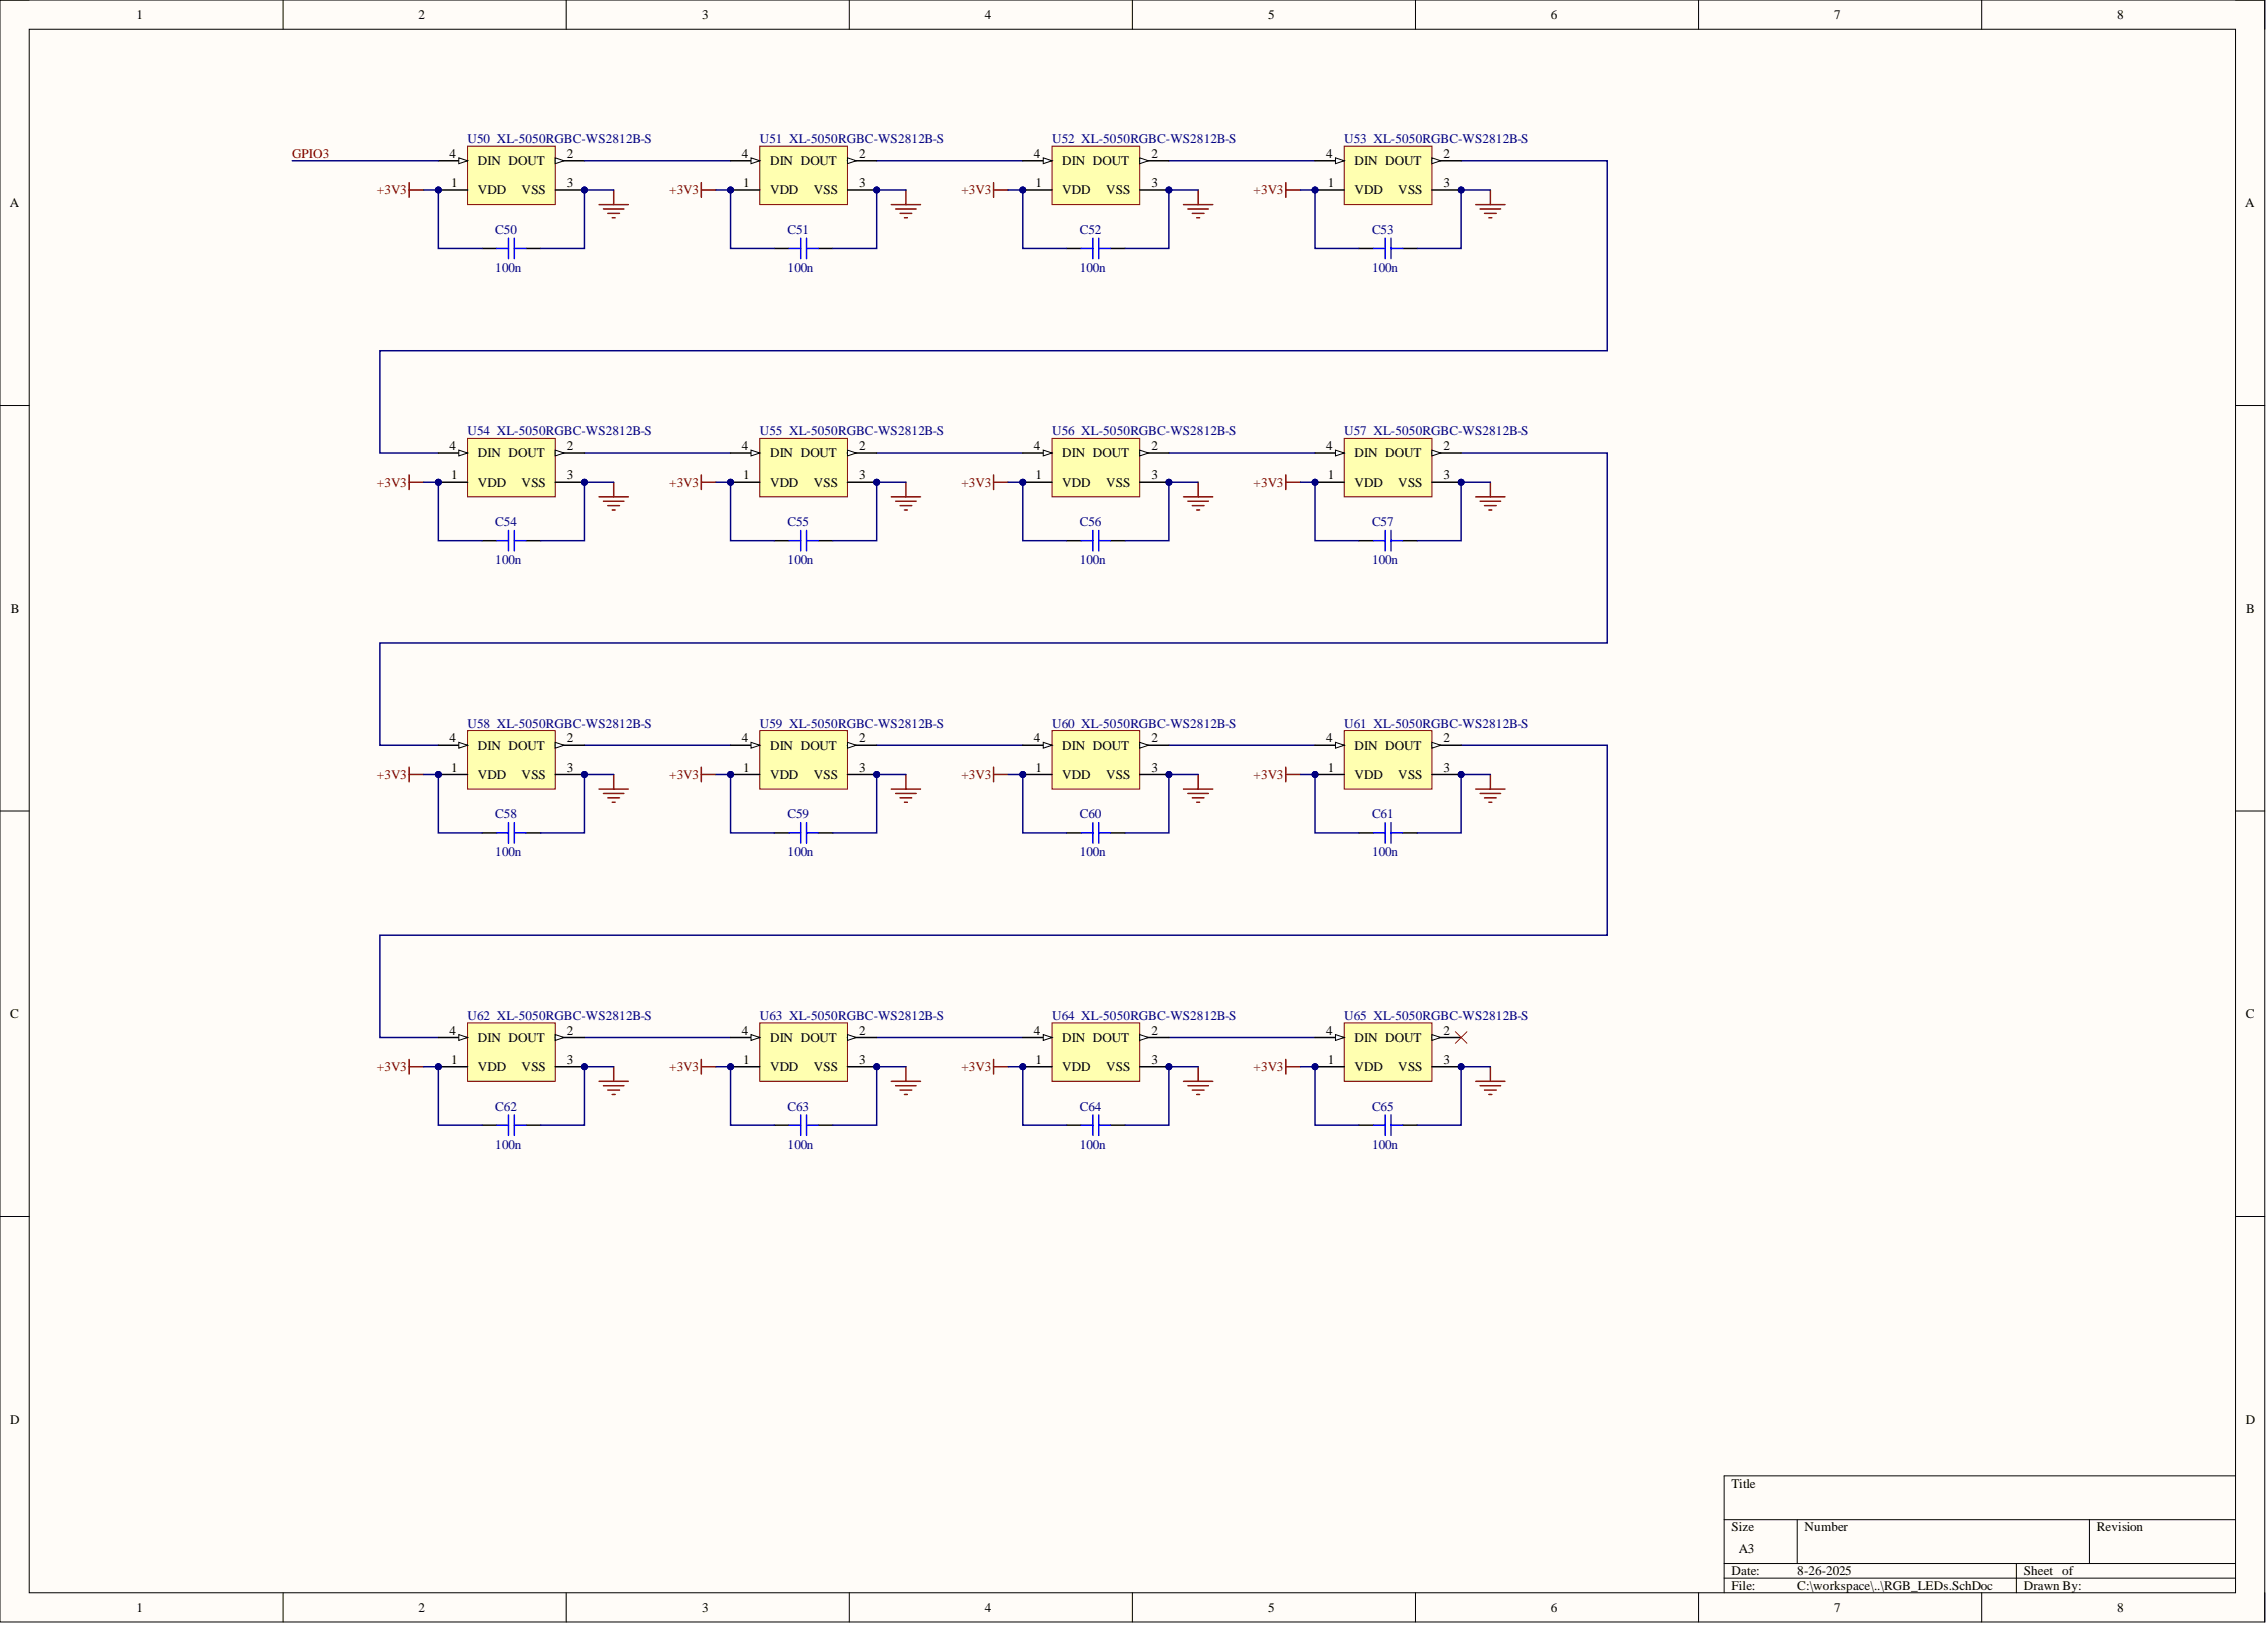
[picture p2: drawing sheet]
<svg xmlns="http://www.w3.org/2000/svg" width="393mm" height="282mm" viewBox="0 0 393 282" stroke-linecap="round" stroke-linejoin="round" font-family="sans-serif">
<defs><g id="words">
<g font-size="2.3">
<text x="23.7" y="3.3">1</text>
<text x="72.6" y="3.3">2</text>
<text x="121.9" y="3.3">3</text>
<text x="170.9" y="3.3">4</text>
<text x="220.1" y="3.3">5</text>
<text x="269.1" y="3.3">6</text>
<text x="318.3" y="3.3">7</text>
<text x="367.4" y="3.3">8</text>
<text x="78" y="27.4">4</text>
<text x="82.9" y="28.6">DIN DOUT</text>
<text x="98.4" y="27.4">2</text>
<text x="128.7" y="27.4">4</text>
<text x="133.6" y="28.6">DIN DOUT</text>
<text x="149.1" y="27.4">2</text>
<text x="179.4" y="27.4">4</text>
<text x="184.3" y="28.6">DIN DOUT</text>
<text x="199.8" y="27.4">2</text>
<text x="230.1" y="27.4">4</text>
<text x="235" y="28.6">DIN DOUT</text>
<text x="250.5" y="27.4">2</text>
<text x="1.7" y="35.9">A</text>
<text x="78.3" y="32.4">1</text>
<text x="82.9" y="33.7">VDD</text>
<text x="90.5" y="33.7">VSS</text>
<text x="98.4" y="32.4">3</text>
<text x="129" y="32.4">1</text>
<text x="133.6" y="33.7">VDD</text>
<text x="141.2" y="33.7">VSS</text>
<text x="149.1" y="32.4">3</text>
<text x="179.7" y="32.4">1</text>
<text x="184.3" y="33.7">VDD</text>
<text x="191.9" y="33.7">VSS</text>
<text x="199.8" y="32.4">3</text>
<text x="230.4" y="32.4">1</text>
<text x="235" y="33.7">VDD</text>
<text x="242.6" y="33.7">VSS</text>
<text x="250.5" y="32.4">3</text>
<text x="389.6" y="35.9">A</text>
<text x="78" y="78.1">4</text>
<text x="78.3" y="83.1">1</text>
<text x="82.9" y="79.3">DIN DOUT</text>
<text x="98.4" y="78.1">2</text>
<text x="98.4" y="83.1">3</text>
<text x="128.7" y="78.1">4</text>
<text x="129" y="83.1">1</text>
<text x="133.6" y="79.3">DIN DOUT</text>
<text x="149.1" y="78.1">2</text>
<text x="149.1" y="83.1">3</text>
<text x="179.4" y="78.1">4</text>
<text x="179.7" y="83.1">1</text>
<text x="184.3" y="79.3">DIN DOUT</text>
<text x="199.8" y="78.1">2</text>
<text x="199.8" y="83.1">3</text>
<text x="230.1" y="78.1">4</text>
<text x="230.4" y="83.1">1</text>
<text x="235" y="79.3">DIN DOUT</text>
<text x="250.5" y="78.1">2</text>
<text x="250.5" y="83.1">3</text>
<text x="82.9" y="84.4">VDD</text>
<text x="90.5" y="84.4">VSS</text>
<text x="133.6" y="84.4">VDD</text>
<text x="141.2" y="84.4">VSS</text>
<text x="184.3" y="84.4">VDD</text>
<text x="191.9" y="84.4">VSS</text>
<text x="235" y="84.4">VDD</text>
<text x="242.6" y="84.4">VSS</text>
<text x="1.9" y="106.3">B</text>
<text x="389.7" y="106.3">B</text>
<text x="78" y="128.8">4</text>
<text x="82.9" y="130">DIN DOUT</text>
<text x="98.4" y="128.8">2</text>
<text x="128.7" y="128.8">4</text>
<text x="133.6" y="130">DIN DOUT</text>
<text x="149.1" y="128.8">2</text>
<text x="179.4" y="128.8">4</text>
<text x="184.3" y="130">DIN DOUT</text>
<text x="199.8" y="128.8">2</text>
<text x="230.1" y="128.8">4</text>
<text x="235" y="130">DIN DOUT</text>
<text x="250.5" y="128.8">2</text>
<text x="78.3" y="133.8">1</text>
<text x="82.9" y="135.1">VDD</text>
<text x="90.5" y="135.1">VSS</text>
<text x="98.4" y="133.8">3</text>
<text x="129" y="133.8">1</text>
<text x="133.6" y="135.1">VDD</text>
<text x="141.2" y="135.1">VSS</text>
<text x="149.1" y="133.8">3</text>
<text x="179.7" y="133.8">1</text>
<text x="184.3" y="135.1">VDD</text>
<text x="191.9" y="135.1">VSS</text>
<text x="199.8" y="133.8">3</text>
<text x="230.4" y="133.8">1</text>
<text x="235" y="135.1">VDD</text>
<text x="242.6" y="135.1">VSS</text>
<text x="250.5" y="133.8">3</text>
<text x="1.8" y="176.6">C</text>
<text x="78" y="179.5">4</text>
<text x="98.4" y="179.5">2</text>
<text x="128.7" y="179.5">4</text>
<text x="149.1" y="179.5">2</text>
<text x="179.4" y="179.5">4</text>
<text x="199.8" y="179.5">2</text>
<text x="230.1" y="179.5">4</text>
<text x="250.5" y="179.5">2</text>
<text x="389.7" y="176.6">C</text>
<text x="78.3" y="184.5">1</text>
<text x="82.9" y="185.8">VDD</text>
<text x="82.9" y="180.7">DIN DOUT</text>
<text x="90.5" y="185.8">VSS</text>
<text x="98.4" y="184.5">3</text>
<text x="129" y="184.5">1</text>
<text x="133.6" y="185.8">VDD</text>
<text x="133.6" y="180.7">DIN DOUT</text>
<text x="141.2" y="185.8">VSS</text>
<text x="149.1" y="184.5">3</text>
<text x="179.7" y="184.5">1</text>
<text x="184.3" y="185.8">VDD</text>
<text x="184.3" y="180.7">DIN DOUT</text>
<text x="191.9" y="185.8">VSS</text>
<text x="199.8" y="184.5">3</text>
<text x="230.4" y="184.5">1</text>
<text x="235" y="185.8">VDD</text>
<text x="235" y="180.7">DIN DOUT</text>
<text x="242.6" y="185.8">VSS</text>
<text x="250.5" y="184.5">3</text>
<text x="1.8" y="247">D</text>
<text x="389.7" y="247">D</text>
<text x="300.4" y="258">Title</text>
<text x="300.4" y="265.6">Size</text>
<text x="301.7" y="269.4">A3</text>
<text x="313.1" y="265.6">Number</text>
<text x="363.8" y="265.6">Revision</text>
<text x="300.4" y="273.2">Date:</text>
<text x="300.4" y="275.8">File:</text>
<text x="311.8" y="273.2">8-26-2025</text>
<text x="311.8" y="275.8">C:\workspace\..\RGB_LEDs.SchDoc</text>
<text x="351.1" y="273.2">Sheet of</text>
<text x="351.1" y="275.8">Drawn By:</text>
<text x="23.7" y="279.6">1</text>
<text x="72.6" y="279.6">2</text>
<text x="121.9" y="279.6">3</text>
<text x="170.9" y="279.6">4</text>
<text x="220.1" y="279.6">5</text>
<text x="269.1" y="279.6">6</text>
<text x="318.3" y="279.6">7</text>
<text x="367.4" y="279.6">8</text>
</g>
<g font-size="2.3" fill="#800000">
<text x="50.7" y="27.4">GPIO3</text>
<text x="65.4" y="33.7">+3V3</text>
<text x="116.1" y="33.7">+3V3</text>
<text x="166.8" y="33.7">+3V3</text>
<text x="217.5" y="33.7">+3V3</text>
<text x="65.4" y="84.4">+3V3</text>
<text x="116.1" y="84.4">+3V3</text>
<text x="166.8" y="84.4">+3V3</text>
<text x="217.5" y="84.4">+3V3</text>
<text x="65.4" y="135.1">+3V3</text>
<text x="116.1" y="135.1">+3V3</text>
<text x="166.8" y="135.1">+3V3</text>
<text x="217.5" y="135.1">+3V3</text>
<text x="65.4" y="185.8">+3V3</text>
<text x="116.1" y="185.8">+3V3</text>
<text x="166.8" y="185.8">+3V3</text>
<text x="217.5" y="185.8">+3V3</text>
</g>
<g font-size="2.3" fill="#000080">
<text x="81.1" y="24.8">U50 XL-5050RGBC-WS2812B-S</text>
<text x="131.8" y="24.8">U51 XL-5050RGBC-WS2812B-S</text>
<text x="182.5" y="24.8">U52 XL-5050RGBC-WS2812B-S</text>
<text x="233.2" y="24.8">U53 XL-5050RGBC-WS2812B-S</text>
<text x="85.9" y="40.6">C50</text>
<text x="136.6" y="40.6">C51</text>
<text x="187.4" y="40.6">C52</text>
<text x="238.1" y="40.6">C53</text>
<text x="85.9" y="47.1">100n</text>
<text x="136.6" y="47.1">100n</text>
<text x="187.4" y="47.1">100n</text>
<text x="238.1" y="47.1">100n</text>
<text x="81.1" y="75.5">U54 XL-5050RGBC-WS2812B-S</text>
<text x="131.8" y="75.5">U55 XL-5050RGBC-WS2812B-S</text>
<text x="182.5" y="75.5">U56 XL-5050RGBC-WS2812B-S</text>
<text x="233.2" y="75.5">U57 XL-5050RGBC-WS2812B-S</text>
<text x="85.9" y="91.3">C54</text>
<text x="136.6" y="91.3">C55</text>
<text x="187.4" y="91.3">C56</text>
<text x="238.1" y="91.3">C57</text>
<text x="85.9" y="97.8">100n</text>
<text x="136.6" y="97.8">100n</text>
<text x="187.4" y="97.8">100n</text>
<text x="238.1" y="97.8">100n</text>
<text x="81.1" y="126.2">U58 XL-5050RGBC-WS2812B-S</text>
<text x="131.8" y="126.2">U59 XL-5050RGBC-WS2812B-S</text>
<text x="182.5" y="126.2">U60 XL-5050RGBC-WS2812B-S</text>
<text x="233.2" y="126.2">U61 XL-5050RGBC-WS2812B-S</text>
<text x="85.9" y="141.9">C58</text>
<text x="136.6" y="141.9">C59</text>
<text x="187.4" y="141.9">C60</text>
<text x="238.1" y="141.9">C61</text>
<text x="85.9" y="148.5">100n</text>
<text x="136.6" y="148.5">100n</text>
<text x="187.4" y="148.5">100n</text>
<text x="238.1" y="148.5">100n</text>
<text x="81.1" y="176.9">U62 XL-5050RGBC-WS2812B-S</text>
<text x="131.8" y="176.9">U63 XL-5050RGBC-WS2812B-S</text>
<text x="182.5" y="176.9">U64 XL-5050RGBC-WS2812B-S</text>
<text x="233.2" y="176.9">U65 XL-5050RGBC-WS2812B-S</text>
<text x="85.9" y="192.6">C62</text>
<text x="136.6" y="192.6">C63</text>
<text x="187.4" y="192.6">C64</text>
<text x="238.1" y="192.6">C65</text>
<text x="85.9" y="199.2">100n</text>
<text x="136.6" y="199.2">100n</text>
<text x="187.4" y="199.2">100n</text>
<text x="238.1" y="199.2">100n</text>
</g>
</g></defs>
<path d="M0 0h393v281.3h-393z" fill-rule="evenodd" fill="#fffcf8"/>
<path d="M0 0h393v281.3h-393z" fill="none" stroke="#000" stroke-width=".17"/>
<path d="M5.1 5.1h382.8v271.2h-382.8z" fill-rule="evenodd" fill="#fffcf8"/>
<g fill="none" stroke="#000" stroke-width=".17">
<path d="M0 0h5.1M5.1 5.1h382.8v271.2h-382.8zM49.1 0v5.1M98.2 0v5.1M147.4 0v5.1M196.5 0v5.1M245.6 0v5.1M294.7 0v5.1M343.8 0v5.1M387.9 0h5.1v5.1M0 70.3h5.1M387.9 70.3h5.1"/>
<path d="M0 140.7h5.1M387.9 140.7h5.1M0 211h5.1M387.9 211h5.1M387.9 256h-88.7v20.3M49.1 276.3v5M98.2 276.3v5M147.4 276.3v5M196.5 276.3v5M245.6 276.3v5M294.7 276.3v5M299.2 263.6h88.7"/>
<path d="M299.2 271.2h88.7M299.2 273.7h88.7M311.8 263.6v7.6M343.8 276.3v5M349.9 271.2v5.1M362.5 263.6v7.6M393 276.3v5"/>
</g>
<g fill="none" stroke="#800000" stroke-width=".25">
<path d="M71 31.7v2.5M71 33h2.5M103.9 35.5h5.1M104.7 36.3h3.6M105.5 37h2M106.2 37.8h.5M106.5 33v2.5M121.7 31.7v2.5M121.7 33h2.5M154.6 35.5h5.1M155.4 36.3h3.6M156.2 37h2"/>
<path d="M156.9 37.8h.5M157.2 33v2.5M172.4 31.7v2.5M172.4 33h2.5M205.4 35.5h5M206.1 36.3h3.6M206.9 37h2M207.6 37.8h.5M207.9 33v2.5M223.1 31.7v2.5M223.1 33h2.5M256.1 35.5h5"/>
<path d="M256.8 36.3h3.6M257.6 37h2M258.3 37.8h.5M258.6 33v2.5M71 83.6h2.5M71 82.4v2.5M103.9 86.2h5.1M104.7 86.9h3.6M105.5 87.7h2M106.2 88.5h.5M106.5 83.6v2.6M121.7 83.6h2.5"/>
<path d="M121.7 82.4v2.5M154.6 86.2h5.1M155.4 86.9h3.6M156.2 87.7h2M156.9 88.5h.5M157.2 83.6v2.6M172.4 83.6h2.5M172.4 82.4v2.5M205.4 86.2h5M206.1 86.9h3.6M206.9 87.7h2M207.6 88.5h.5"/>
<path d="M207.9 83.6v2.6M223.1 82.4v2.5M223.1 83.6h2.5M256.1 86.2h5M256.8 86.9h3.6M257.6 87.7h2M258.3 88.5h.5M258.6 83.6v2.6M71 133.1v2.5M71 134.3h2.5M103.9 136.9h5.1M104.7 137.6h3.6"/>
<path d="M105.5 138.4h2M106.2 139.2h.5M106.5 134.3v2.6M121.7 133.1v2.5M121.7 134.3h2.5M154.6 136.9h5.1M155.4 137.6h3.6M156.2 138.4h2M156.9 139.2h.5M157.2 134.3v2.6M172.4 133.1v2.5M172.4 134.3h2.5"/>
<path d="M205.4 136.9h5M206.1 137.6h3.6M206.9 138.4h2M207.6 139.2h.5M207.9 134.3v2.6M223.1 133.1v2.5M223.1 134.3h2.5M256.1 136.9h5M256.8 137.6h3.6M257.6 138.4h2M258.3 139.2h.5M258.6 134.3v2.6"/>
<path d="M71 183.8v2.5M71 185h2.5M103.9 187.6h5.1M104.7 188.3h3.6M105.5 189.1h2M106.2 189.8h.5M106.5 185v2.6M121.7 183.8v2.5M121.7 185h2.5M154.6 187.6h5.1M155.4 188.3h3.6M156.2 189.1h2"/>
<path d="M156.9 189.8h.5M157.2 185v2.6M172.4 183.8v2.5M172.4 185h2.5M205.4 187.6h5M206.1 188.3h3.6M206.9 189.1h2M207.6 189.8h.5M207.9 185v2.6M223.1 183.8v2.5M223.1 185h2.5M256.1 187.6h5"/>
<path d="M256.8 188.3h3.6M257.6 189.1h2M258.3 189.8h.5M258.6 185v2.6"/>
</g>
<g fill="none" stroke="#000" stroke-width=".25">
<path d="M83.7 43.1h2.5M91.3 43.1h2.5M134.4 43.1h2.5M142 43.1h2.5M185.1 43.1h2.5M192.7 43.1h2.5M235.8 43.1h2.5M243.4 43.1h2.5M83.7 93.8h2.5M91.3 93.8h2.5M134.4 93.8h2.5M142 93.8h2.5"/>
<path d="M185.1 93.8h2.5M192.7 93.8h2.5M235.8 93.8h2.5M243.4 93.8h2.5M83.7 144.5h2.5M91.3 144.5h2.5M134.4 144.5h2.5M142 144.5h2.5M185.1 144.5h2.5M192.7 144.5h2.5M235.8 144.5h2.5M243.4 144.5h2.5"/>
<path d="M83.7 195.2h2.5M91.3 195.2h2.5M134.4 195.2h2.5M142 195.2h2.5M185.1 195.2h2.5M192.7 195.2h2.5M235.8 195.2h2.5M243.4 195.2h2.5"/>
</g>
<g fill="none" stroke="#00f" stroke-width=".25">
<path d="M86.2 43.1h2M88.2 41.3v3.6M89.2 41.3v3.6M89.2 43.1h2.1M136.9 43.1h2M138.9 41.3v3.6M139.9 41.3v3.6M139.9 43.1h2.1M187.6 43.1h2M189.6 41.3v3.6M190.6 41.3v3.6M190.6 43.1h2.1"/>
<path d="M238.3 43.1h2M240.3 41.3v3.6M241.4 41.3v3.6M241.4 43.1h2M86.2 93.8h2M88.2 92v3.6M89.2 93.8h2.1M89.2 92v3.6M136.9 93.8h2M138.9 92v3.6M139.9 93.8h2.1M139.9 92v3.6"/>
<path d="M187.6 93.8h2M189.6 92v3.6M190.6 93.8h2.1M190.6 92v3.6M238.3 93.8h2M240.3 92v3.6M241.4 92v3.6M241.4 93.8h2M86.2 144.5h2M88.2 142.7v3.6M89.2 142.7v3.6M89.2 144.5h2.1"/>
<path d="M136.9 144.5h2M138.9 142.7v3.6M139.9 142.7v3.6M139.9 144.5h2.1M187.6 144.5h2M189.6 142.7v3.6M190.6 142.7v3.6M190.6 144.5h2.1M238.3 144.5h2M240.3 142.7v3.6M241.4 142.7v3.6M241.4 144.5h2"/>
<path d="M86.2 195.2h2M88.2 193.4v3.5M89.2 193.4v3.5M89.2 195.2h2.1M136.9 195.2h2M138.9 193.4v3.5M139.9 193.4v3.5M139.9 195.2h2.1M187.6 195.2h2M189.6 193.4v3.5M190.6 193.4v3.5M190.6 195.2h2.1"/>
<path d="M238.3 195.2h2M240.3 193.4v3.5M241.4 193.4v3.5M241.4 195.2h2"/>
</g>
<circle cx="76.1" cy="33" r=".51" fill="#000080"/>
<circle cx="76.1" cy="33" r=".51" fill="none" stroke="#000080" stroke-width=".17"/>
<circle cx="101.4" cy="33" r=".51" fill="#000080"/>
<circle cx="101.4" cy="33" r=".51" fill="none" stroke="#000080" stroke-width=".17"/>
<path d="M81.1 25.4h15.2v10.1h-15.2z" fill-rule="evenodd" fill="#ffffb0"/>
<path d="M81.1 25.4h15.2v10.1h-15.2z" fill="none" stroke="#800000" stroke-width=".17"/>
<path d="M76.1 33h5" fill="none" stroke="#000" stroke-width=".25"/>
<circle cx="76.1" cy="33" r=".51" fill="#000080"/>
<circle cx="76.1" cy="33" r=".51" fill="none" stroke="#000080" stroke-width=".17"/>
<path d="M96.3 27.9h5.1" fill="none" stroke="#000" stroke-width=".25"/>
<path d="M96.3 27.4l1.6 .5-1.6 .5z" fill="#f8fcff"/>
<path d="M96.3 27.4l1.6 .5-1.6 .5z" fill="none" stroke="#000" stroke-width=".17"/>
<path d="M96.3 33h5.1" fill="none" stroke="#000" stroke-width=".25"/>
<circle cx="101.4" cy="33" r=".51" fill="#000080"/>
<circle cx="101.4" cy="33" r=".51" fill="none" stroke="#000080" stroke-width=".17"/>
<path d="M76.1 27.9h5" fill="none" stroke="#000" stroke-width=".25"/>
<path d="M79.6 27.4l1.5 .5-1.5 .5z" fill="#f8fcff"/>
<path d="M79.6 27.4l1.5 .5-1.5 .5z" fill="none" stroke="#000" stroke-width=".17"/>
<path d="M50.7 27.9h25.4M101.4 78.6h25.4M152.1 78.6h25.4M225.6 83.6h2.6v10.2h7.6" fill="none" stroke="#000080" stroke-width=".25"/>
<circle cx="228.2" cy="83.6" r=".51" fill="#000080"/>
<circle cx="228.2" cy="83.6" r=".51" fill="none" stroke="#000080" stroke-width=".17"/>
<path d="M258.6 83.6h-5.1v10.2h-7.6" fill="none" stroke="#000080" stroke-width=".25"/>
<circle cx="253.5" cy="83.6" r=".51" fill="#000080"/>
<circle cx="253.5" cy="83.6" r=".51" fill="none" stroke="#000080" stroke-width=".17"/>
<path d="M174.9 83.6h2.6v10.2h7.6" fill="none" stroke="#000080" stroke-width=".25"/>
<circle cx="177.5" cy="83.6" r=".51" fill="#000080"/>
<circle cx="177.5" cy="83.6" r=".51" fill="none" stroke="#000080" stroke-width=".17"/>
<path d="M207.9 83.6h-5.1v10.2h-7.6" fill="none" stroke="#000080" stroke-width=".25"/>
<circle cx="202.8" cy="83.6" r=".51" fill="#000080"/>
<circle cx="202.8" cy="83.6" r=".51" fill="none" stroke="#000080" stroke-width=".17"/>
<path d="M124.2 83.6h2.6v10.2h7.6" fill="none" stroke="#000080" stroke-width=".25"/>
<circle cx="126.8" cy="83.6" r=".51" fill="#000080"/>
<circle cx="126.8" cy="83.6" r=".51" fill="none" stroke="#000080" stroke-width=".17"/>
<path d="M157.2 83.6h-5.1v10.2h-7.6" fill="none" stroke="#000080" stroke-width=".25"/>
<circle cx="152.1" cy="83.6" r=".51" fill="#000080"/>
<circle cx="152.1" cy="83.6" r=".51" fill="none" stroke="#000080" stroke-width=".17"/>
<path d="M73.5 83.6h2.6v10.2h7.6" fill="none" stroke="#000080" stroke-width=".25"/>
<circle cx="76.1" cy="83.6" r=".51" fill="#000080"/>
<circle cx="76.1" cy="83.6" r=".51" fill="none" stroke="#000080" stroke-width=".17"/>
<path d="M106.5 83.6h-5.1v10.2h-7.6" fill="none" stroke="#000080" stroke-width=".25"/>
<circle cx="101.4" cy="83.6" r=".51" fill="#000080"/>
<circle cx="101.4" cy="83.6" r=".51" fill="none" stroke="#000080" stroke-width=".17"/>
<path d="M101.4 27.9h25.4M225.6 33h2.6v10.1h7.6" fill="none" stroke="#000080" stroke-width=".25"/>
<circle cx="228.2" cy="33" r=".51" fill="#000080"/>
<circle cx="228.2" cy="33" r=".51" fill="none" stroke="#000080" stroke-width=".17"/>
<path d="M258.6 33h-5.1v10.1h-7.6" fill="none" stroke="#000080" stroke-width=".25"/>
<circle cx="253.5" cy="33" r=".51" fill="#000080"/>
<circle cx="253.5" cy="33" r=".51" fill="none" stroke="#000080" stroke-width=".17"/>
<path d="M174.9 33h2.6v10.1h7.6" fill="none" stroke="#000080" stroke-width=".25"/>
<circle cx="177.5" cy="33" r=".51" fill="#000080"/>
<circle cx="177.5" cy="33" r=".51" fill="none" stroke="#000080" stroke-width=".17"/>
<path d="M207.9 33h-5.1v10.1h-7.6" fill="none" stroke="#000080" stroke-width=".25"/>
<circle cx="202.8" cy="33" r=".51" fill="#000080"/>
<circle cx="202.8" cy="33" r=".51" fill="none" stroke="#000080" stroke-width=".17"/>
<path d="M124.2 33h2.6v10.1h7.6" fill="none" stroke="#000080" stroke-width=".25"/>
<circle cx="126.8" cy="33" r=".51" fill="#000080"/>
<circle cx="126.8" cy="33" r=".51" fill="none" stroke="#000080" stroke-width=".17"/>
<path d="M157.2 33h-5.1v10.1h-7.6" fill="none" stroke="#000080" stroke-width=".25"/>
<circle cx="152.1" cy="33" r=".51" fill="#000080"/>
<circle cx="152.1" cy="33" r=".51" fill="none" stroke="#000080" stroke-width=".17"/>
<path d="M73.5 33h2.6v10.1h7.6" fill="none" stroke="#000080" stroke-width=".25"/>
<circle cx="76.1" cy="33" r=".51" fill="#000080"/>
<circle cx="76.1" cy="33" r=".51" fill="none" stroke="#000080" stroke-width=".17"/>
<path d="M106.5 33h-5.1v10.1h-7.6" fill="none" stroke="#000080" stroke-width=".25"/>
<circle cx="101.4" cy="33" r=".51" fill="#000080"/>
<circle cx="101.4" cy="33" r=".51" fill="none" stroke="#000080" stroke-width=".17"/>
<path d="M152.1 180h25.4M225.6 185h2.6v10.2h7.6" fill="none" stroke="#000080" stroke-width=".25"/>
<circle cx="228.2" cy="185" r=".51" fill="#000080"/>
<circle cx="228.2" cy="185" r=".51" fill="none" stroke="#000080" stroke-width=".17"/>
<path d="M258.6 185h-5.1v10.2h-7.6" fill="none" stroke="#000080" stroke-width=".25"/>
<circle cx="253.5" cy="185" r=".51" fill="#000080"/>
<circle cx="253.5" cy="185" r=".51" fill="none" stroke="#000080" stroke-width=".17"/>
<path d="M174.9 185h2.6v10.2h7.6" fill="none" stroke="#000080" stroke-width=".25"/>
<circle cx="177.5" cy="185" r=".51" fill="#000080"/>
<circle cx="177.5" cy="185" r=".51" fill="none" stroke="#000080" stroke-width=".17"/>
<path d="M207.9 185h-5.1v10.2h-7.6" fill="none" stroke="#000080" stroke-width=".25"/>
<circle cx="202.8" cy="185" r=".51" fill="#000080"/>
<circle cx="202.8" cy="185" r=".51" fill="none" stroke="#000080" stroke-width=".17"/>
<path d="M124.2 185h2.6v10.2h7.6" fill="none" stroke="#000080" stroke-width=".25"/>
<circle cx="126.8" cy="185" r=".51" fill="#000080"/>
<circle cx="126.8" cy="185" r=".51" fill="none" stroke="#000080" stroke-width=".17"/>
<path d="M157.2 185h-5.1v10.2h-7.6" fill="none" stroke="#000080" stroke-width=".25"/>
<circle cx="152.1" cy="185" r=".51" fill="#000080"/>
<circle cx="152.1" cy="185" r=".51" fill="none" stroke="#000080" stroke-width=".17"/>
<path d="M73.5 185h2.6v10.2h7.6" fill="none" stroke="#000080" stroke-width=".25"/>
<circle cx="76.1" cy="185" r=".51" fill="#000080"/>
<circle cx="76.1" cy="185" r=".51" fill="none" stroke="#000080" stroke-width=".17"/>
<path d="M106.5 185h-5.1v10.2h-7.6" fill="none" stroke="#000080" stroke-width=".25"/>
<circle cx="101.4" cy="185" r=".51" fill="#000080"/>
<circle cx="101.4" cy="185" r=".51" fill="none" stroke="#000080" stroke-width=".17"/>
<path d="M101.4 129.3h25.4M152.1 129.3h25.4M225.6 134.3h2.6v10.2h7.6" fill="none" stroke="#000080" stroke-width=".25"/>
<circle cx="228.2" cy="134.3" r=".51" fill="#000080"/>
<circle cx="228.2" cy="134.3" r=".51" fill="none" stroke="#000080" stroke-width=".17"/>
<path d="M258.6 134.3h-5.1v10.2h-7.6" fill="none" stroke="#000080" stroke-width=".25"/>
<circle cx="253.5" cy="134.3" r=".51" fill="#000080"/>
<circle cx="253.5" cy="134.3" r=".51" fill="none" stroke="#000080" stroke-width=".17"/>
<path d="M174.9 134.3h2.6v10.2h7.6" fill="none" stroke="#000080" stroke-width=".25"/>
<circle cx="177.5" cy="134.3" r=".51" fill="#000080"/>
<circle cx="177.5" cy="134.3" r=".51" fill="none" stroke="#000080" stroke-width=".17"/>
<path d="M207.9 134.3h-5.1v10.2h-7.6" fill="none" stroke="#000080" stroke-width=".25"/>
<circle cx="202.8" cy="134.3" r=".51" fill="#000080"/>
<circle cx="202.8" cy="134.3" r=".51" fill="none" stroke="#000080" stroke-width=".17"/>
<path d="M124.2 134.3h2.6v10.2h7.6" fill="none" stroke="#000080" stroke-width=".25"/>
<circle cx="126.8" cy="134.3" r=".51" fill="#000080"/>
<circle cx="126.8" cy="134.3" r=".51" fill="none" stroke="#000080" stroke-width=".17"/>
<path d="M157.2 134.3h-5.1v10.2h-7.6" fill="none" stroke="#000080" stroke-width=".25"/>
<circle cx="152.1" cy="134.3" r=".51" fill="#000080"/>
<circle cx="152.1" cy="134.3" r=".51" fill="none" stroke="#000080" stroke-width=".17"/>
<path d="M73.5 134.3h2.6v10.2h7.6" fill="none" stroke="#000080" stroke-width=".25"/>
<circle cx="76.1" cy="134.3" r=".51" fill="#000080"/>
<circle cx="76.1" cy="134.3" r=".51" fill="none" stroke="#000080" stroke-width=".17"/>
<path d="M106.5 134.3h-5.1v10.2h-7.6" fill="none" stroke="#000080" stroke-width=".25"/>
<circle cx="101.4" cy="134.3" r=".51" fill="#000080"/>
<circle cx="101.4" cy="134.3" r=".51" fill="none" stroke="#000080" stroke-width=".17"/>
<path d="M152.1 27.9h25.4M202.8 27.9h25.4M253.5 27.9h25.4v32.9h-213v17.8h10.2M202.8 78.6h25.4M253.5 78.6h25.4v32.9h-213v17.8h10.2M202.8 129.3h25.4M253.5 129.3h25.4v32.9h-213v17.8h10.2M101.4 180h25.4M202.8 180h25.4" fill="none" stroke="#000080" stroke-width=".25"/>
<circle cx="126.8" cy="33" r=".51" fill="#000080"/>
<circle cx="126.8" cy="33" r=".51" fill="none" stroke="#000080" stroke-width=".17"/>
<circle cx="152.1" cy="33" r=".51" fill="#000080"/>
<circle cx="152.1" cy="33" r=".51" fill="none" stroke="#000080" stroke-width=".17"/>
<path d="M131.8 25.4h15.2v10.1h-15.2z" fill-rule="evenodd" fill="#ffffb0"/>
<path d="M131.8 25.4h15.2v10.1h-15.2z" fill="none" stroke="#800000" stroke-width=".17"/>
<path d="M126.8 33h5" fill="none" stroke="#000" stroke-width=".25"/>
<circle cx="126.8" cy="33" r=".51" fill="#000080"/>
<circle cx="126.8" cy="33" r=".51" fill="none" stroke="#000080" stroke-width=".17"/>
<path d="M147 27.9h5.1" fill="none" stroke="#000" stroke-width=".25"/>
<path d="M147 27.4l1.6 .5-1.6 .5z" fill="#f8fcff"/>
<path d="M147 27.4l1.6 .5-1.6 .5z" fill="none" stroke="#000" stroke-width=".17"/>
<path d="M147 33h5.1" fill="none" stroke="#000" stroke-width=".25"/>
<circle cx="152.1" cy="33" r=".51" fill="#000080"/>
<circle cx="152.1" cy="33" r=".51" fill="none" stroke="#000080" stroke-width=".17"/>
<path d="M126.8 27.9h5" fill="none" stroke="#000" stroke-width=".25"/>
<path d="M130.3 27.4l1.5 .5-1.5 .5z" fill="#f8fcff"/>
<path d="M130.3 27.4l1.5 .5-1.5 .5z" fill="none" stroke="#000" stroke-width=".17"/>
<circle cx="177.5" cy="33" r=".51" fill="#000080"/>
<circle cx="177.5" cy="33" r=".51" fill="none" stroke="#000080" stroke-width=".17"/>
<circle cx="202.8" cy="33" r=".51" fill="#000080"/>
<circle cx="202.8" cy="33" r=".51" fill="none" stroke="#000080" stroke-width=".17"/>
<path d="M182.5 25.4h15.2v10.1h-15.2z" fill-rule="evenodd" fill="#ffffb0"/>
<path d="M182.5 25.4h15.2v10.1h-15.2z" fill="none" stroke="#800000" stroke-width=".17"/>
<path d="M177.5 33h5" fill="none" stroke="#000" stroke-width=".25"/>
<circle cx="177.5" cy="33" r=".51" fill="#000080"/>
<circle cx="177.5" cy="33" r=".51" fill="none" stroke="#000080" stroke-width=".17"/>
<path d="M197.7 27.9h5.1" fill="none" stroke="#000" stroke-width=".25"/>
<path d="M197.7 27.4l1.6 .5-1.6 .5z" fill="#f8fcff"/>
<path d="M197.7 27.4l1.6 .5-1.6 .5z" fill="none" stroke="#000" stroke-width=".17"/>
<path d="M197.7 33h5.1" fill="none" stroke="#000" stroke-width=".25"/>
<circle cx="202.8" cy="33" r=".51" fill="#000080"/>
<circle cx="202.8" cy="33" r=".51" fill="none" stroke="#000080" stroke-width=".17"/>
<path d="M177.5 27.9h5" fill="none" stroke="#000" stroke-width=".25"/>
<path d="M181 27.4l1.5 .5-1.5 .5z" fill="#f8fcff"/>
<path d="M181 27.4l1.5 .5-1.5 .5z" fill="none" stroke="#000" stroke-width=".17"/>
<circle cx="228.2" cy="33" r=".51" fill="#000080"/>
<circle cx="228.2" cy="33" r=".51" fill="none" stroke="#000080" stroke-width=".17"/>
<circle cx="253.5" cy="33" r=".51" fill="#000080"/>
<circle cx="253.5" cy="33" r=".51" fill="none" stroke="#000080" stroke-width=".17"/>
<path d="M233.2 25.4h15.3v10.1h-15.3z" fill-rule="evenodd" fill="#ffffb0"/>
<path d="M233.2 25.4h15.3v10.1h-15.3z" fill="none" stroke="#800000" stroke-width=".17"/>
<path d="M228.2 33h5" fill="none" stroke="#000" stroke-width=".25"/>
<circle cx="228.2" cy="33" r=".51" fill="#000080"/>
<circle cx="228.2" cy="33" r=".51" fill="none" stroke="#000080" stroke-width=".17"/>
<path d="M248.5 27.9h5" fill="none" stroke="#000" stroke-width=".25"/>
<path d="M248.5 27.4l1.5 .5-1.5 .5z" fill="#f8fcff"/>
<path d="M248.5 27.4l1.5 .5-1.5 .5z" fill="none" stroke="#000" stroke-width=".17"/>
<path d="M248.5 33h5" fill="none" stroke="#000" stroke-width=".25"/>
<circle cx="253.5" cy="33" r=".51" fill="#000080"/>
<circle cx="253.5" cy="33" r=".51" fill="none" stroke="#000080" stroke-width=".17"/>
<path d="M228.2 27.9h5" fill="none" stroke="#000" stroke-width=".25"/>
<path d="M231.7 27.4l1.5 .5-1.5 .5z" fill="#f8fcff"/>
<path d="M231.7 27.4l1.5 .5-1.5 .5z" fill="none" stroke="#000" stroke-width=".17"/>
<circle cx="76.1" cy="83.6" r=".51" fill="#000080"/>
<circle cx="76.1" cy="83.6" r=".51" fill="none" stroke="#000080" stroke-width=".17"/>
<circle cx="101.4" cy="83.6" r=".51" fill="#000080"/>
<circle cx="101.4" cy="83.6" r=".51" fill="none" stroke="#000080" stroke-width=".17"/>
<path d="M81.1 76h15.2v10.2h-15.2z" fill-rule="evenodd" fill="#ffffb0"/>
<path d="M81.1 76h15.2v10.2h-15.2z" fill="none" stroke="#800000" stroke-width=".17"/>
<path d="M76.1 83.6h5" fill="none" stroke="#000" stroke-width=".25"/>
<circle cx="76.1" cy="83.6" r=".51" fill="#000080"/>
<circle cx="76.1" cy="83.6" r=".51" fill="none" stroke="#000080" stroke-width=".17"/>
<path d="M96.3 78.6h5.1" fill="none" stroke="#000" stroke-width=".25"/>
<path d="M96.3 78.1l1.6 .5-1.6 .5z" fill="#f8fcff"/>
<path d="M96.3 78.1l1.6 .5-1.6 .5z" fill="none" stroke="#000" stroke-width=".17"/>
<path d="M96.3 83.6h5.1" fill="none" stroke="#000" stroke-width=".25"/>
<circle cx="101.4" cy="83.6" r=".51" fill="#000080"/>
<circle cx="101.4" cy="83.6" r=".51" fill="none" stroke="#000080" stroke-width=".17"/>
<path d="M76.1 78.6h5" fill="none" stroke="#000" stroke-width=".25"/>
<path d="M79.6 78.1l1.5 .5-1.5 .5z" fill="#f8fcff"/>
<path d="M79.6 78.1l1.5 .5-1.5 .5z" fill="none" stroke="#000" stroke-width=".17"/>
<circle cx="126.8" cy="83.6" r=".51" fill="#000080"/>
<circle cx="126.8" cy="83.6" r=".51" fill="none" stroke="#000080" stroke-width=".17"/>
<circle cx="152.1" cy="83.6" r=".51" fill="#000080"/>
<circle cx="152.1" cy="83.6" r=".51" fill="none" stroke="#000080" stroke-width=".17"/>
<path d="M131.8 76h15.2v10.2h-15.2z" fill-rule="evenodd" fill="#ffffb0"/>
<path d="M131.8 76h15.2v10.2h-15.2z" fill="none" stroke="#800000" stroke-width=".17"/>
<path d="M126.8 83.6h5" fill="none" stroke="#000" stroke-width=".25"/>
<circle cx="126.8" cy="83.6" r=".51" fill="#000080"/>
<circle cx="126.8" cy="83.6" r=".51" fill="none" stroke="#000080" stroke-width=".17"/>
<path d="M147 78.6h5.1" fill="none" stroke="#000" stroke-width=".25"/>
<path d="M147 78.1l1.6 .5-1.6 .5z" fill="#f8fcff"/>
<path d="M147 78.1l1.6 .5-1.6 .5z" fill="none" stroke="#000" stroke-width=".17"/>
<path d="M147 83.6h5.1" fill="none" stroke="#000" stroke-width=".25"/>
<circle cx="152.1" cy="83.6" r=".51" fill="#000080"/>
<circle cx="152.1" cy="83.6" r=".51" fill="none" stroke="#000080" stroke-width=".17"/>
<path d="M126.8 78.6h5" fill="none" stroke="#000" stroke-width=".25"/>
<path d="M130.3 78.1l1.5 .5-1.5 .5z" fill="#f8fcff"/>
<path d="M130.3 78.1l1.5 .5-1.5 .5z" fill="none" stroke="#000" stroke-width=".17"/>
<circle cx="177.5" cy="83.6" r=".51" fill="#000080"/>
<circle cx="177.5" cy="83.6" r=".51" fill="none" stroke="#000080" stroke-width=".17"/>
<circle cx="202.8" cy="83.6" r=".51" fill="#000080"/>
<circle cx="202.8" cy="83.6" r=".51" fill="none" stroke="#000080" stroke-width=".17"/>
<path d="M182.5 76h15.2v10.2h-15.2z" fill-rule="evenodd" fill="#ffffb0"/>
<path d="M182.5 76h15.2v10.2h-15.2z" fill="none" stroke="#800000" stroke-width=".17"/>
<path d="M177.5 83.6h5" fill="none" stroke="#000" stroke-width=".25"/>
<circle cx="177.5" cy="83.6" r=".51" fill="#000080"/>
<circle cx="177.5" cy="83.6" r=".51" fill="none" stroke="#000080" stroke-width=".17"/>
<path d="M197.7 78.6h5.1" fill="none" stroke="#000" stroke-width=".25"/>
<path d="M197.7 78.1l1.6 .5-1.6 .5z" fill="#f8fcff"/>
<path d="M197.7 78.1l1.6 .5-1.6 .5z" fill="none" stroke="#000" stroke-width=".17"/>
<path d="M197.7 83.6h5.1" fill="none" stroke="#000" stroke-width=".25"/>
<circle cx="202.8" cy="83.6" r=".51" fill="#000080"/>
<circle cx="202.8" cy="83.6" r=".51" fill="none" stroke="#000080" stroke-width=".17"/>
<path d="M177.5 78.6h5" fill="none" stroke="#000" stroke-width=".25"/>
<path d="M181 78.1l1.5 .5-1.5 .5z" fill="#f8fcff"/>
<path d="M181 78.1l1.5 .5-1.5 .5z" fill="none" stroke="#000" stroke-width=".17"/>
<circle cx="228.2" cy="83.6" r=".51" fill="#000080"/>
<circle cx="228.2" cy="83.6" r=".51" fill="none" stroke="#000080" stroke-width=".17"/>
<circle cx="253.5" cy="83.6" r=".51" fill="#000080"/>
<circle cx="253.5" cy="83.6" r=".51" fill="none" stroke="#000080" stroke-width=".17"/>
<path d="M233.2 76h15.3v10.2h-15.3z" fill-rule="evenodd" fill="#ffffb0"/>
<path d="M233.2 76h15.3v10.2h-15.3z" fill="none" stroke="#800000" stroke-width=".17"/>
<path d="M228.2 83.6h5" fill="none" stroke="#000" stroke-width=".25"/>
<circle cx="228.2" cy="83.6" r=".51" fill="#000080"/>
<circle cx="228.2" cy="83.6" r=".51" fill="none" stroke="#000080" stroke-width=".17"/>
<path d="M248.5 78.6h5" fill="none" stroke="#000" stroke-width=".25"/>
<path d="M248.5 78.1l1.5 .5-1.5 .5z" fill="#f8fcff"/>
<path d="M248.5 78.1l1.5 .5-1.5 .5z" fill="none" stroke="#000" stroke-width=".17"/>
<path d="M248.5 83.6h5" fill="none" stroke="#000" stroke-width=".25"/>
<circle cx="253.5" cy="83.6" r=".51" fill="#000080"/>
<circle cx="253.5" cy="83.6" r=".51" fill="none" stroke="#000080" stroke-width=".17"/>
<path d="M228.2 78.6h5" fill="none" stroke="#000" stroke-width=".25"/>
<path d="M231.7 78.1l1.5 .5-1.5 .5z" fill="#f8fcff"/>
<path d="M231.7 78.1l1.5 .5-1.5 .5z" fill="none" stroke="#000" stroke-width=".17"/>
<circle cx="76.1" cy="134.3" r=".51" fill="#000080"/>
<circle cx="76.1" cy="134.3" r=".51" fill="none" stroke="#000080" stroke-width=".17"/>
<circle cx="101.4" cy="134.3" r=".51" fill="#000080"/>
<circle cx="101.4" cy="134.3" r=".51" fill="none" stroke="#000080" stroke-width=".17"/>
<path d="M81.1 126.7h15.2v10.2h-15.2z" fill-rule="evenodd" fill="#ffffb0"/>
<path d="M81.1 126.7h15.2v10.2h-15.2z" fill="none" stroke="#800000" stroke-width=".17"/>
<path d="M76.1 134.3h5" fill="none" stroke="#000" stroke-width=".25"/>
<circle cx="76.1" cy="134.3" r=".51" fill="#000080"/>
<circle cx="76.1" cy="134.3" r=".51" fill="none" stroke="#000080" stroke-width=".17"/>
<path d="M96.3 129.3h5.1" fill="none" stroke="#000" stroke-width=".25"/>
<path d="M96.3 128.8l1.6 .5-1.6 .5z" fill="#f8fcff"/>
<path d="M96.3 128.8l1.6 .5-1.6 .5z" fill="none" stroke="#000" stroke-width=".17"/>
<path d="M96.3 134.3h5.1" fill="none" stroke="#000" stroke-width=".25"/>
<circle cx="101.4" cy="134.3" r=".51" fill="#000080"/>
<circle cx="101.4" cy="134.3" r=".51" fill="none" stroke="#000080" stroke-width=".17"/>
<path d="M76.1 129.3h5" fill="none" stroke="#000" stroke-width=".25"/>
<path d="M79.6 128.8l1.5 .5-1.5 .5z" fill="#f8fcff"/>
<path d="M79.6 128.8l1.5 .5-1.5 .5z" fill="none" stroke="#000" stroke-width=".17"/>
<circle cx="126.8" cy="134.3" r=".51" fill="#000080"/>
<circle cx="126.8" cy="134.3" r=".51" fill="none" stroke="#000080" stroke-width=".17"/>
<circle cx="152.1" cy="134.3" r=".51" fill="#000080"/>
<circle cx="152.1" cy="134.3" r=".51" fill="none" stroke="#000080" stroke-width=".17"/>
<path d="M131.8 126.7h15.2v10.2h-15.2z" fill-rule="evenodd" fill="#ffffb0"/>
<path d="M131.8 126.7h15.2v10.2h-15.2z" fill="none" stroke="#800000" stroke-width=".17"/>
<path d="M126.8 134.3h5" fill="none" stroke="#000" stroke-width=".25"/>
<circle cx="126.8" cy="134.3" r=".51" fill="#000080"/>
<circle cx="126.8" cy="134.3" r=".51" fill="none" stroke="#000080" stroke-width=".17"/>
<path d="M147 129.3h5.1" fill="none" stroke="#000" stroke-width=".25"/>
<path d="M147 128.8l1.6 .5-1.6 .5z" fill="#f8fcff"/>
<path d="M147 128.8l1.6 .5-1.6 .5z" fill="none" stroke="#000" stroke-width=".17"/>
<path d="M147 134.3h5.1" fill="none" stroke="#000" stroke-width=".25"/>
<circle cx="152.1" cy="134.3" r=".51" fill="#000080"/>
<circle cx="152.1" cy="134.3" r=".51" fill="none" stroke="#000080" stroke-width=".17"/>
<path d="M126.8 129.3h5" fill="none" stroke="#000" stroke-width=".25"/>
<path d="M130.3 128.8l1.5 .5-1.5 .5z" fill="#f8fcff"/>
<path d="M130.3 128.8l1.5 .5-1.5 .5z" fill="none" stroke="#000" stroke-width=".17"/>
<circle cx="177.5" cy="134.3" r=".51" fill="#000080"/>
<circle cx="177.5" cy="134.3" r=".51" fill="none" stroke="#000080" stroke-width=".17"/>
<circle cx="202.8" cy="134.3" r=".51" fill="#000080"/>
<circle cx="202.8" cy="134.3" r=".51" fill="none" stroke="#000080" stroke-width=".17"/>
<path d="M182.5 126.7h15.2v10.2h-15.2z" fill-rule="evenodd" fill="#ffffb0"/>
<path d="M182.5 126.7h15.2v10.2h-15.2z" fill="none" stroke="#800000" stroke-width=".17"/>
<path d="M177.5 134.3h5" fill="none" stroke="#000" stroke-width=".25"/>
<circle cx="177.5" cy="134.3" r=".51" fill="#000080"/>
<circle cx="177.5" cy="134.3" r=".51" fill="none" stroke="#000080" stroke-width=".17"/>
<path d="M197.7 129.3h5.1" fill="none" stroke="#000" stroke-width=".25"/>
<path d="M197.7 128.8l1.6 .5-1.6 .5z" fill="#f8fcff"/>
<path d="M197.7 128.8l1.6 .5-1.6 .5z" fill="none" stroke="#000" stroke-width=".17"/>
<path d="M197.7 134.3h5.1" fill="none" stroke="#000" stroke-width=".25"/>
<circle cx="202.8" cy="134.3" r=".51" fill="#000080"/>
<circle cx="202.8" cy="134.3" r=".51" fill="none" stroke="#000080" stroke-width=".17"/>
<path d="M177.5 129.3h5" fill="none" stroke="#000" stroke-width=".25"/>
<path d="M181 128.8l1.5 .5-1.5 .5z" fill="#f8fcff"/>
<path d="M181 128.8l1.5 .5-1.5 .5z" fill="none" stroke="#000" stroke-width=".17"/>
<circle cx="228.2" cy="134.3" r=".51" fill="#000080"/>
<circle cx="228.2" cy="134.3" r=".51" fill="none" stroke="#000080" stroke-width=".17"/>
<circle cx="253.5" cy="134.3" r=".51" fill="#000080"/>
<circle cx="253.5" cy="134.3" r=".51" fill="none" stroke="#000080" stroke-width=".17"/>
<path d="M233.2 126.7h15.3v10.2h-15.3z" fill-rule="evenodd" fill="#ffffb0"/>
<path d="M233.2 126.7h15.3v10.2h-15.3z" fill="none" stroke="#800000" stroke-width=".17"/>
<path d="M228.2 134.3h5" fill="none" stroke="#000" stroke-width=".25"/>
<circle cx="228.2" cy="134.3" r=".51" fill="#000080"/>
<circle cx="228.2" cy="134.3" r=".51" fill="none" stroke="#000080" stroke-width=".17"/>
<path d="M248.5 129.3h5" fill="none" stroke="#000" stroke-width=".25"/>
<path d="M248.5 128.8l1.5 .5-1.5 .5z" fill="#f8fcff"/>
<path d="M248.5 128.8l1.5 .5-1.5 .5z" fill="none" stroke="#000" stroke-width=".17"/>
<path d="M248.5 134.3h5" fill="none" stroke="#000" stroke-width=".25"/>
<circle cx="253.5" cy="134.3" r=".51" fill="#000080"/>
<circle cx="253.5" cy="134.3" r=".51" fill="none" stroke="#000080" stroke-width=".17"/>
<path d="M228.2 129.3h5" fill="none" stroke="#000" stroke-width=".25"/>
<path d="M231.7 128.8l1.5 .5-1.5 .5z" fill="#f8fcff"/>
<path d="M231.7 128.8l1.5 .5-1.5 .5z" fill="none" stroke="#000" stroke-width=".17"/>
<circle cx="76.1" cy="185" r=".51" fill="#000080"/>
<circle cx="76.1" cy="185" r=".51" fill="none" stroke="#000080" stroke-width=".17"/>
<circle cx="101.4" cy="185" r=".51" fill="#000080"/>
<circle cx="101.4" cy="185" r=".51" fill="none" stroke="#000080" stroke-width=".17"/>
<path d="M81.1 177.4h15.2v10.2h-15.2z" fill-rule="evenodd" fill="#ffffb0"/>
<path d="M81.1 177.4h15.2v10.2h-15.2z" fill="none" stroke="#800000" stroke-width=".17"/>
<path d="M76.1 185h5" fill="none" stroke="#000" stroke-width=".25"/>
<circle cx="76.1" cy="185" r=".51" fill="#000080"/>
<circle cx="76.1" cy="185" r=".51" fill="none" stroke="#000080" stroke-width=".17"/>
<path d="M96.3 180h5.1" fill="none" stroke="#000" stroke-width=".25"/>
<path d="M96.3 179.5l1.6 .5-1.6 .5z" fill="#f8fcff"/>
<path d="M96.3 179.5l1.6 .5-1.6 .5z" fill="none" stroke="#000" stroke-width=".17"/>
<path d="M96.3 185h5.1" fill="none" stroke="#000" stroke-width=".25"/>
<circle cx="101.4" cy="185" r=".51" fill="#000080"/>
<circle cx="101.4" cy="185" r=".51" fill="none" stroke="#000080" stroke-width=".17"/>
<path d="M76.1 180h5" fill="none" stroke="#000" stroke-width=".25"/>
<path d="M79.6 179.5l1.5 .5-1.5 .5z" fill="#f8fcff"/>
<path d="M79.6 179.5l1.5 .5-1.5 .5z" fill="none" stroke="#000" stroke-width=".17"/>
<circle cx="126.8" cy="185" r=".51" fill="#000080"/>
<circle cx="126.8" cy="185" r=".51" fill="none" stroke="#000080" stroke-width=".17"/>
<circle cx="152.1" cy="185" r=".51" fill="#000080"/>
<circle cx="152.1" cy="185" r=".51" fill="none" stroke="#000080" stroke-width=".17"/>
<path d="M131.8 177.4h15.2v10.2h-15.2z" fill-rule="evenodd" fill="#ffffb0"/>
<path d="M131.8 177.4h15.2v10.2h-15.2z" fill="none" stroke="#800000" stroke-width=".17"/>
<path d="M126.8 185h5" fill="none" stroke="#000" stroke-width=".25"/>
<circle cx="126.8" cy="185" r=".51" fill="#000080"/>
<circle cx="126.8" cy="185" r=".51" fill="none" stroke="#000080" stroke-width=".17"/>
<path d="M147 180h5.1" fill="none" stroke="#000" stroke-width=".25"/>
<path d="M147 179.5l1.6 .5-1.6 .5z" fill="#f8fcff"/>
<path d="M147 179.5l1.6 .5-1.6 .5z" fill="none" stroke="#000" stroke-width=".17"/>
<path d="M147 185h5.1" fill="none" stroke="#000" stroke-width=".25"/>
<circle cx="152.1" cy="185" r=".51" fill="#000080"/>
<circle cx="152.1" cy="185" r=".51" fill="none" stroke="#000080" stroke-width=".17"/>
<path d="M126.8 180h5" fill="none" stroke="#000" stroke-width=".25"/>
<path d="M130.3 179.5l1.5 .5-1.5 .5z" fill="#f8fcff"/>
<path d="M130.3 179.5l1.5 .5-1.5 .5z" fill="none" stroke="#000" stroke-width=".17"/>
<circle cx="177.5" cy="185" r=".51" fill="#000080"/>
<circle cx="177.5" cy="185" r=".51" fill="none" stroke="#000080" stroke-width=".17"/>
<circle cx="202.8" cy="185" r=".51" fill="#000080"/>
<circle cx="202.8" cy="185" r=".51" fill="none" stroke="#000080" stroke-width=".17"/>
<path d="M182.5 177.4h15.2v10.2h-15.2z" fill-rule="evenodd" fill="#ffffb0"/>
<path d="M182.5 177.4h15.2v10.2h-15.2z" fill="none" stroke="#800000" stroke-width=".17"/>
<path d="M177.5 185h5" fill="none" stroke="#000" stroke-width=".25"/>
<circle cx="177.5" cy="185" r=".51" fill="#000080"/>
<circle cx="177.5" cy="185" r=".51" fill="none" stroke="#000080" stroke-width=".17"/>
<path d="M197.7 180h5.1" fill="none" stroke="#000" stroke-width=".25"/>
<path d="M197.7 179.5l1.6 .5-1.6 .5z" fill="#f8fcff"/>
<path d="M197.7 179.5l1.6 .5-1.6 .5z" fill="none" stroke="#000" stroke-width=".17"/>
<path d="M197.7 185h5.1" fill="none" stroke="#000" stroke-width=".25"/>
<circle cx="202.8" cy="185" r=".51" fill="#000080"/>
<circle cx="202.8" cy="185" r=".51" fill="none" stroke="#000080" stroke-width=".17"/>
<path d="M177.5 180h5" fill="none" stroke="#000" stroke-width=".25"/>
<path d="M181 179.5l1.5 .5-1.5 .5z" fill="#f8fcff"/>
<path d="M181 179.5l1.5 .5-1.5 .5z" fill="none" stroke="#000" stroke-width=".17"/>
<circle cx="228.2" cy="185" r=".51" fill="#000080"/>
<circle cx="228.2" cy="185" r=".51" fill="none" stroke="#000080" stroke-width=".17"/>
<circle cx="253.5" cy="185" r=".51" fill="#000080"/>
<circle cx="253.5" cy="185" r=".51" fill="none" stroke="#000080" stroke-width=".17"/>
<path d="M233.2 177.4h15.3v10.2h-15.3z" fill-rule="evenodd" fill="#ffffb0"/>
<path d="M233.2 177.4h15.3v10.2h-15.3z" fill="none" stroke="#800000" stroke-width=".17"/>
<path d="M228.2 185h5" fill="none" stroke="#000" stroke-width=".25"/>
<circle cx="228.2" cy="185" r=".51" fill="#000080"/>
<circle cx="228.2" cy="185" r=".51" fill="none" stroke="#000080" stroke-width=".17"/>
<path d="M248.5 180h5" fill="none" stroke="#000" stroke-width=".25"/>
<path d="M248.5 179.5l1.5 .5-1.5 .5z" fill="#f8fcff"/>
<path d="M248.5 179.5l1.5 .5-1.5 .5z" fill="none" stroke="#000" stroke-width=".17"/>
<path d="M248.5 185h5" fill="none" stroke="#000" stroke-width=".25"/>
<circle cx="253.5" cy="185" r=".51" fill="#000080"/>
<circle cx="253.5" cy="185" r=".51" fill="none" stroke="#000080" stroke-width=".17"/>
<path d="M228.2 180h5" fill="none" stroke="#000" stroke-width=".25"/>
<path d="M231.7 179.5l1.5 .5-1.5 .5z" fill="#f8fcff"/>
<path d="M231.7 179.5l1.5 .5-1.5 .5z" fill="none" stroke="#000" stroke-width=".17"/>
<path d="M252.5 178.9l2 2.1M254.5 178.9l-2 2.1" fill="none" stroke="#f00" stroke-width=".17"/>
<use href="#words"/>
</svg>
